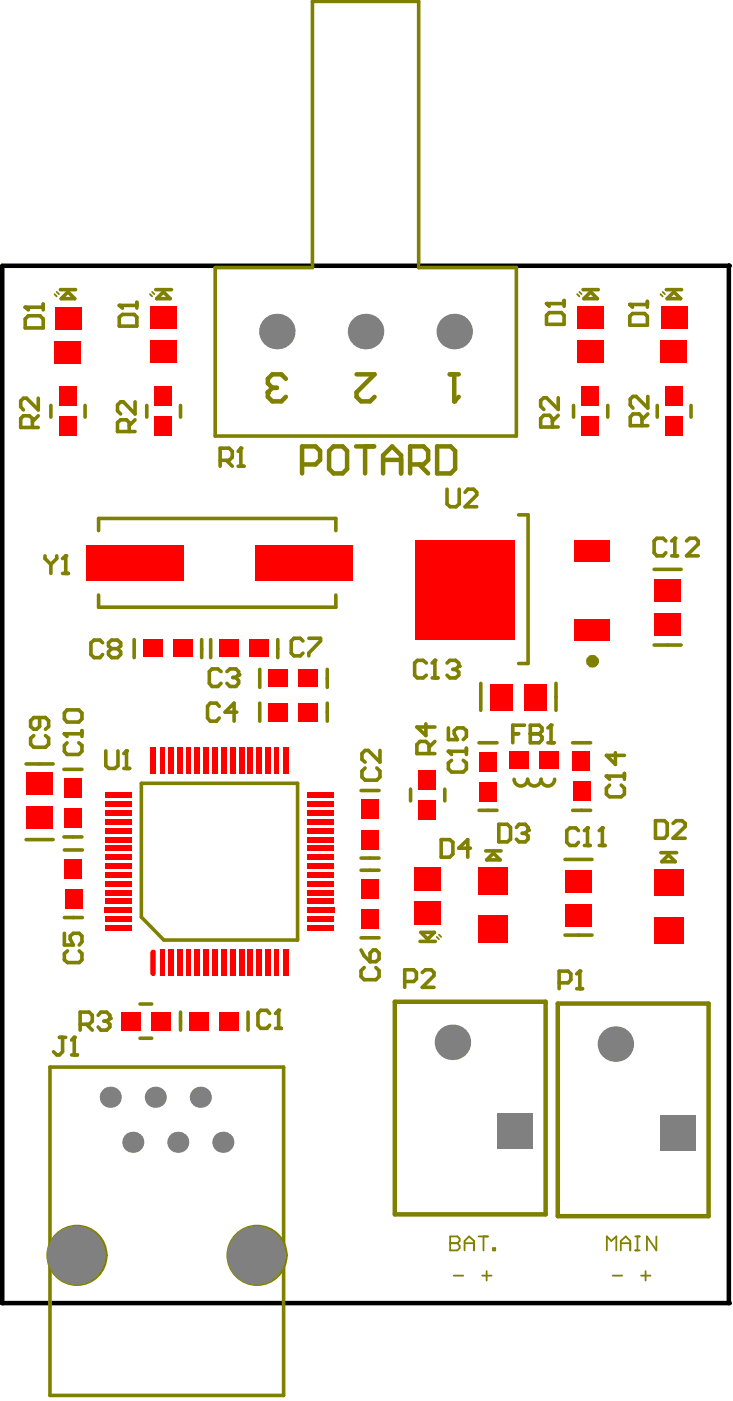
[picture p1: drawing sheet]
<svg xmlns="http://www.w3.org/2000/svg" width="138mm" height="263mm" viewBox="0 0 138 263" stroke-linecap="round" stroke-linejoin="round" font-family="sans-serif">
<g fill="#000">
<circle cx="136.8" cy="49.9" r=".42"/>
<circle cx=".4" cy="244.5" r=".42"/>
<circle cx="136.8" cy="244.5" r=".42"/>
</g>
<path d="M.4 49.9h136.4v194.6h-136.4z" fill="none" stroke="#000" stroke-width=".84"/>
<g fill="none" stroke="#808000" stroke-width=".68">
<path d="M58.6 .3h20v49.9h18.3v31.6h-56.5v-31.6h18.2zM11.3 54.3h2.9M11.5 56l1.3-1.2 1.2 1.2zM29.2 54.3h3M29.4 56l1.3-1.2 1.2 1.2zM109.4 54.3h2.9M109.6 56l1.3-1.2 1.2 1.2zM125.1 54.3h2.8M125.2 56l1.3-1.2 1.3 1.2zM9.5 76.1v2.1M16 76.1v2.1M27.5 76.1v2.1"/>
<path d="M33.9 76.1v2.1M107.7 76.1v2.1M114.1 76.1v2.1M123.4 76.1v2.1M129.7 76.1v2.1M18.5 99.5v-2.2h44.5v2.2M97.3 96.6h1.8v27.9h-1.8M8.4 104.3v.5l1.1 1.1M9.5 105.9v1.7M10.6 104.3v.5l-1.1 1.1M11.7 107.6h1.1M12.3 104.3v3.3"/>
<path d="M18.5 111.6v2.3h44.5v-2.3M25.2 120v3.4M37.9 120v3.4M39.5 120v3.4M52.1 120v3.4M122.8 106.8h5M48.8 125.6v3.3M48.8 131.9v3.4M61.4 125.6v3.3M61.4 131.9v3.4M89.9 139.3h3.4M90.2 128.2v5.1"/>
<path d="M104.4 128.2v5.1M107.5 139.3h3.4M122.8 121h5M4.9 157.5h5.1M4.9 143.3h5.1M12 157h3.4M12 144.3h3.4M12.1 159.5h3.4M26.5 146.9h29.4v29.4h-25.1l-4.3-4.3zM67.8 148.3h3.3M77.1 148v2.2M83.5 148v2.2"/>
<path d="M89.9 152h3.4M91.2 159.6h2.8M107.5 152h3.4M124 160h3M12.1 172.1h3.4M67.8 161h3.3M67.8 163.3h3.3M67.8 175.9h3.3M78.8 176.6h2.9M79 174.9h2.5l-1.2 1.3zM92.6 160l1.3 1.3h-2.6zM106 175.4h5.1"/>
<path d="M106 161.2h5.1M124.2 161.6l1.3-1.2 1.2 1.2zM26.3 194.8h2.2M26.3 188.3h2.2M33.9 189.9v3.3M46.6 189.9v3.3M9.4 200.2h43.8v61.6h-43.8z"/>
</g>
<path d="M10.2 55.2l.4 .4M10.6 54.8l.5 .4M28.1 55.2l.5 .4M28.6 54.8l.4 .4M108.3 55.2l.5 .4M108.8 54.8l.4 .4M124 55.2l.4 .4M124.4 54.8l.4 .4M82 175.8l.4 .4M82.4 175.3l.4 .5" fill="none" stroke="#808000" stroke-width=".34"/>
<path d="M74.1 187.9h28.3v39.9h-28.3zM104.7 188.3h28.3v39.8h-28.3z" fill="none" stroke="#808000" stroke-width=".84"/>
<circle cx="12.3" cy="104.3" r=".34" fill="#808000"/>
<path d="M12.3 104.3l-.6 .5" fill="none" stroke="#808000" stroke-width=".68"/>
<path d="M50.3 73.6v.8l.8 .9h1.7l.9-.9" fill="none" stroke="#808000" stroke-width=".84"/>
<circle cx="50.3" cy="73.6" r=".42" fill="#808000"/>
<path d="M51.1 72.8l-.8 .8M51.1 72.8h.9M53.7 71.1l-.9-.9h-1.7l-.8 .9v.8l.8 .9M84.4 70.2h1.7M85.3 70.2v5.1" fill="none" stroke="#808000" stroke-width=".84"/>
<circle cx="85.3" cy="75.3" r=".42" fill="#808000"/>
<path d="M86.1 74.4l-.8 .9" fill="none" stroke="#808000" stroke-width=".84"/>
<path d="M22.4 59.5l.6-.5h2.2l.5 .5v1.7h-3.3zM22.4 57.3h3.3M25.7 56.7v1.1M25.3 75.4v2.3l-2.1-2.3h-.6l-.5 .6v1.1l.5 .6M25.3 78.8l-1 1.1M24.3 81v-1.7l-.6-.5h-1.1l-.5 .5v1.7h3.2" fill="none" stroke="#808000" stroke-width=".68"/>
<circle cx="22.4" cy="57.3" r=".34" fill="#808000"/>
<path d="M22.4 57.3l.6 .5M84.2 140.9h3.3M84.8 142.6l-.6 .5v1.1l.6 .6h2.2l.5-.6v-1.1l-.5-.5M87.5 140.4v1.1" fill="none" stroke="#808000" stroke-width=".68"/>
<circle cx="84.2" cy="140.9" r=".34" fill="#808000"/>
<path d="M84.2 136.6v2.1h1.7l-.6-1v-.6l.6-.5h1.1l.5 .5v1.1l-.5 .5M84.2 140.9l.6 .6M11.2 194.6h1.1M11.7 194.6v2.7l-.5 .6h-.6l-.5-.6M13.4 197.9h1.1M13.9 194.6v3.3" fill="none" stroke="#808000" stroke-width=".68"/>
<circle cx="13.9" cy="194.6" r=".34" fill="#808000"/>
<path d="M19.9 140.9v2.7l.5 .6h1.1l.6-.6v-2.7M23.2 144.2h1.1M23.7 140.9v3.3M13.9 194.6l-.5 .5" fill="none" stroke="#808000" stroke-width=".68"/>
<circle cx="23.7" cy="140.9" r=".34" fill="#808000"/>
<g fill="none" stroke="#808000" stroke-width=".68">
<path d="M58 119.7h2.2v.5l-2.2 2.3v.5M6.3 138l-.6 .5v1.1l.6 .6h2.2l.6-.6v-1.1l-.6-.5M7.4 134.6v1.7l-.6 .5h-.5l-.6-.5v-1.1l.6-.6h2.2l.6 .6v1.1l-.6 .5M56.9 120.2l-.5-.5h-1.2l-.5 .5v2.3l.5 .5h1.2l.5-.5M23.7 140.9l-.5 .5M12.1 175.1v2.2h1.7l-.6-1.1v-.6l.6-.5h1.1l.5 .5v1.1l-.5 .6M12.7 178.4l-.6 .5v1.2l.6 .5h2.2l.5-.5v-1.2l-.5-.5M67.8 178.2l.6 1.1 1.1 1.1M69.5 178.8l.6-.6h.5l.5 .6v1.1l-.5 .5h-1.1zM50.6 190.1l-.5-.6h-1.2l-.5 .6v2.2l.5 .6h1.2l.5-.6M51.7 192.9h1.1M52.3 189.5v3.4"/>
<path d="M68.4 181.5l-.6 .6v1.1l.6 .6h2.2l.5-.6v-1.1l-.5-.6"/>
</g>
<circle cx="52.3" cy="189.5" r=".34" fill="#808000"/>
<path d="M52.3 189.5l-.6 .6" fill="none" stroke="#808000" stroke-width=".68"/>
<path d="M66.9 70.2h3.4l-3.4 3.4v.8l.9 .9h1.7l.8-.9" fill="none" stroke="#808000" stroke-width=".84"/>
<path d="M84.5 231.9v2.7h1.4l.4-.5v-.4l-.4-.5h-1.4M85.2 239.3h1.8M90.5 239.3h1.8M91.3 238.5v1.7" fill="none" stroke="#808000" stroke-width=".34"/>
<circle cx="84.5" cy="233.2" r=".17" fill="#808000"/>
<path d="M84.5 231.9h1.4l.4 .5v.4l-.4 .4h-1.4M87.2 233.2h1.8M87.2 234.6v-1.8l.8-.9 1 .9v1.8M89.8 231.9h1.8M90.8 231.9v2.7M92.5 234.1h.4v.5h-.4z" fill="none" stroke="#808000" stroke-width=".34"/>
<path d="M80 124.4l-.6-.5h-1.1l-.5 .5v2.3l.5 .5h1.1l.6-.5M81.1 127.2h1.1M81.6 123.9v3.3M82.8 157.5h1.6l.6 .5v2.2l-.6 .6h-1.6zM88.3 159.1h-2.2l1.7-1.6v3.3M76 184.1h1.7l.5-.5v-1.2l-.5-.5h-1.7v3.3M79.3 182.4l.6-.5h1.1l.5 .5v.6l-2.2 2.2h2.2" fill="none" stroke="#808000" stroke-width=".68"/>
<circle cx="81.6" cy="123.9" r=".34" fill="#808000"/>
<path d="M81.6 123.9l-.5 .5M83.9 124.4l.5-.5h1.1l.6 .5v.6" fill="none" stroke="#808000" stroke-width=".68"/>
<circle cx="86.1" cy="125" r=".34" fill="#808000"/>
<path d="M83.9 91.8v2.8l.6 .5h1.1l.6-.5v-2.8M87.3 92.4l.5-.6h1.1l.6 .6v.5l-2.2 2.2h2.2M85 125.6h.5M85.5 125.6l.6 .5v.6l-.6 .5h-1.1l-.5-.5M86.1 125l-.6 .6M104.9 184.4h1.7l.5-.6v-1.1l-.5-.5h-1.7v3.3M108.2 185.5h1.1M108.8 182.2v3.3" fill="none" stroke="#808000" stroke-width=".68"/>
<path d="M113.9 234.6v-2.7l.9 .9 .9-.9v2.7M115 239.3h1.8M116.5 234.6v-1.8l1-.9 .8 .9v1.8M116.5 233.2h1.8M119.2 231.9h.9M119.2 234.6h.9M119.7 231.9v2.7M120.3 239.3h1.8M121.2 238.5v1.7M123.2 231.9v2.7l-1.8-2.7v2.7" fill="none" stroke="#808000" stroke-width=".34"/>
<circle cx="108.8" cy="182.2" r=".34" fill="#808000"/>
<path d="M108.6 155.8l-.5-.5h-1.1l-.6 .5v2.2l.6 .6h1.1l.5-.6M109.7 158.6h1.1M110.3 155.3v3.3M108.8 182.2l-.6 .5" fill="none" stroke="#808000" stroke-width=".68"/>
<circle cx="110.3" cy="155.3" r=".34" fill="#808000"/>
<path d="M110.3 155.3l-.6 .5M112.5 158.6h1.1M113.1 155.3v3.3" fill="none" stroke="#808000" stroke-width=".68"/>
<circle cx="113.1" cy="155.3" r=".34" fill="#808000"/>
<path d="M12.1 137.7h3.3M12.6 139.3l-.5 .5v1.1l.5 .6h2.2l.6-.6v-1.1l-.6-.5M15.4 137.1v1.1M113.1 155.3l-.6 .5" fill="none" stroke="#808000" stroke-width=".68"/>
<circle cx="12.1" cy="137.7" r=".34" fill="#808000"/>
<path d="M4.7 57.6h3.4M5.3 59.2h2.2l.6 .6v1.7h-3.4v-1.7zM8.1 57v1.1M7.2 74.7v2.2l-2.2-2.2h-.6l-.5 .5v1.1l.5 .6M7.2 78l-1.1 1.1M6.1 80.2v-1.7l-.6-.5h-1.1l-.5 .5v1.7h3.3M12.1 137.7l.5 .5M12.6 133.2h2.2l.6 .6v1.1l-.6 .6h-2.2l-.5-.6v-1.1z" fill="none" stroke="#808000" stroke-width=".68"/>
<circle cx="4.7" cy="57.6" r=".34" fill="#808000"/>
<path d="M4.7 57.6l.6 .5M79.9 135.8v2.2l-1.7-1.6h3.4M81.6 139.1l-1.1 1.1M80.5 141.4v-1.7l-.6-.6h-1.1l-.6 .6v1.7h3.4M113.8 145.6h3.4M114.4 147.3l-.6 .6v1.1l.6 .5h2.2l.6-.5v-1.1l-.6-.6M117.2 145.1v1.1" fill="none" stroke="#808000" stroke-width=".68"/>
<circle cx="113.8" cy="145.6" r=".34" fill="#808000"/>
<path d="M102.6 59.2l.5-.6h2.3l.5 .6v1.6h-3.3zM102.6 57h3.3M105.9 56.4v1.1M104.8 74.6v2.2l-2.2-2.2h-.5l-.6 .5v1.1l.6 .6M104.8 77.9l-1.1 1.1M120.5 79.9v-1.7l-.5-.5h-1.2l-.5 .5v1.7h3.3M121.6 74.4v2.2l-2.2-2.2h-.6l-.5 .5v1.1l.5 .6M121.6 77.7l-1.1 1.1M103.7 80.1v-1.6l-.5-.6h-1.1l-.6 .6v1.6h3.3M113.8 145.6l.6 .6M115.5 141.2v2.2l-1.7-1.7h3.4" fill="none" stroke="#808000" stroke-width=".68"/>
<circle cx="102.6" cy="57" r=".34" fill="#808000"/>
<path d="M102.6 57l.5 .5M118.2 59.3l.5-.5h2.3l.5 .5v1.7h-3.3zM118.2 57.1h3.3M121.5 56.5v1.1" fill="none" stroke="#808000" stroke-width=".68"/>
<circle cx="118.2" cy="57.1" r=".34" fill="#808000"/>
<path d="M118.2 57.1l.5 .5M19.3 120.6l-.5-.5h-1.1l-.6 .5v2.2l.6 .6h1.1l.5-.6M21 121.7l-.6-.5v-.6l.6-.5h1.1l.5 .5v.6l-.5 .5M21 121.7l-.6 .6v.5l.6 .6h1.1l.5-.6v-.5l-.5-.6M21 121.7h1.1M93.6 154.6h1.6l.6 .6v2.2l-.6 .5h-1.6zM96.9 155.2l.5-.6h1.2l.5 .6v.5" fill="none" stroke="#808000" stroke-width=".68"/>
<circle cx="99.1" cy="155.7" r=".34" fill="#808000"/>
<path d="M98 156.3h.6M98.6 156.3l.5 .5v.6l-.5 .5h-1.2l-.5-.5M99.1 155.7l-.5 .6M123 154h1.7l.5 .5v2.2l-.5 .6h-1.7zM126.3 154.5l.6-.5h1.1l.6 .5v.6l-2.3 2.2h2.3M15 192.2h1.7l.6-.6v-1.1l-.6-.6h-1.7v3.3M16.2 192.2l1.1 1M18.4 190.5l.5-.6h1.1l.6 .6v.6" fill="none" stroke="#808000" stroke-width=".68"/>
<circle cx="20.6" cy="191.1" r=".34" fill="#808000"/>
<path d="M96.2 137.7h1.1M98.4 136h-2.2v3.3M99.5 136v3.3h1.7l.5-.6v-.5l-.5-.5h-1.7M19.5 191.6h.5M20 191.6l.6 .6v.5l-.6 .5h-1.1l-.5-.5M20.6 191.1l-.6 .5" fill="none" stroke="#808000" stroke-width=".68"/>
<circle cx="99.5" cy="137.7" r=".34" fill="#808000"/>
<path d="M99.5 136h1.7l.5 .6v.5l-.5 .6h-1.7M102.8 139.3h1.2M103.4 136v3.3" fill="none" stroke="#808000" stroke-width=".68"/>
<circle cx="103.4" cy="136" r=".34" fill="#808000"/>
<path d="M41.2 132.5l-.6-.6h-1.1l-.5 .6v2.2l.5 .6h1.1l.6-.6M41.5 126l-.6-.5h-1.1l-.5 .5v2.2l.5 .6h1.1l.6-.6M42.6 126l.6-.5h1.1l.5 .5v.6M44.4 133.6h-2.2l1.7-1.7v3.4M103.4 136l-.6 .6" fill="none" stroke="#808000" stroke-width=".68"/>
<circle cx="44.8" cy="126.6" r=".34" fill="#808000"/>
<path d="M125 101.5l-.5-.5h-1.2l-.5 .5v2.2l.5 .6h1.2l.5-.6M126.1 104.3h1.1M126.7 101v3.3M43.7 127.1h.6M44.3 127.1l.5 .6v.5l-.5 .6h-1.1l-.6-.6M44.8 126.6l-.5 .5" fill="none" stroke="#808000" stroke-width=".68"/>
<circle cx="126.7" cy="101" r=".34" fill="#808000"/>
<path d="M41.3 86.4h1.7l.6-.6v-1.1l-.6-.6h-1.7v3.4M42.5 86.4l1.1 1.1M44.7 87.5h1.1M45.2 84.1v3.4M126.7 101l-.6 .5M128.9 101.5l.6-.5h1.1l.5 .5v.6l-2.2 2.2h2.2M68.5 144.1l-.6 .6v1.1l.6 .6h2.2l.6-.6v-1.1l-.6-.6M71.3 140.8v2.2l-2.2-2.2h-.6l-.6 .6v1.1l.6 .5" fill="none" stroke="#808000" stroke-width=".68"/>
<path d="M56.7 87.1h2.5l.9-.8v-1.7l-.9-.9h-2.5v5.1M61.8 84.6l.8-.9h1.7l.8 .9v3.4l-.8 .8h-1.7l-.8-.8zM66.8 83.7h3.4M68.5 83.7v5.1M71.9 88.8v-3.4l1.7-1.7 1.7 1.7v3.4M71.9 86.3h3.4M77 87.1h2.5l.9-.8v-1.7l-.9-.9h-2.5v5.1M78.7 87.1l1.7 1.7M82 83.7h2.6l.8 .9v3.4l-.8 .8h-2.6z" fill="none" stroke="#808000" stroke-width=".84"/>
<circle cx="45.2" cy="84.1" r=".34" fill="#808000"/>
<g fill="none" stroke="#808000" stroke-width=".68">
<path d="M45.2 84.1l-.5 .6M96.5 146.2a1.27 1.27 0 0 0 1.3 1.3 1.27 1.27 0 0 0 1.2-1.3 1.27 1.27 0 0 0 1.3 1.3 1.27 1.27 0 0 0 1.3-1.3 1.27 1.27 0 0 0 1.2 1.3 1.27 1.27 0 0 0 1.3-1.3"/>
<circle cx="14.4" cy="235.5" r="5.4"/>
<circle cx="48.2" cy="235.5" r="5.4"/>
</g>
<circle cx="111.2" cy="124" r=".34" fill="none" stroke="#808000" stroke-width="1.7"/>
<g fill="#808080">
<circle cx="48.1" cy="235.5" r="5.5"/>
<circle cx="14.3" cy="235.5" r="5.5"/>
<circle cx="24.9" cy="214.3" r="1.99"/>
<circle cx="37.6" cy="205.8" r="1.99"/>
<circle cx="41.8" cy="214.3" r="1.99"/>
<circle cx="29.2" cy="205.8" r="1.99"/>
<circle cx="33.4" cy="214.3" r="1.99"/>
<circle cx="20.7" cy="205.8" r="1.99"/>
<circle cx="52" cy="62.2" r="3.3"/>
<circle cx="84.9" cy="195.5" r="3.3"/>
<circle cx="85.3" cy="62.2" r="3.3"/>
<circle cx="115.5" cy="195.9" r="3.3"/>
<circle cx="68.6" cy="62.2" r="3.3"/>
</g>
<g fill="#808080">
<path d="M123.9 209.1h6.6v6.7h-6.6z" fill-rule="evenodd"/>
<path d="M93.3 208.9h6.7v6.6h-6.7z" fill-rule="evenodd"/>
</g>
<g fill="#f00">
<path d="M29 78.2h3.3v3.6h-3.3z" fill-rule="evenodd"/>
<path d="M29 72.5h3.3v3.6h-3.3z" fill-rule="evenodd"/>
<path d="M50.4 125.6h3.6v3.3h-3.6z" fill-rule="evenodd"/>
<path d="M56 125.6h3.7v3.3h-3.7z" fill-rule="evenodd"/>
<path d="M90 146.7h3.3v3.6h-3.3z" fill-rule="evenodd"/>
<path d="M89.9 141.1h3.3v3.6h-3.3z" fill-rule="evenodd"/>
<path d="M124.8 78.2h3.3v3.6h-3.3z" fill-rule="evenodd"/>
<path d="M124.8 72.5h3.3v3.6h-3.3z" fill-rule="evenodd"/>
<path d="M22.8 189.9h3.6v3.3h-3.6z" fill-rule="evenodd"/>
<path d="M28.5 189.9h3.6v3.3h-3.6z" fill-rule="evenodd"/>
<path d="M30 178h.9v5h-.9z" fill-rule="evenodd"/>
<path d="M31.5 178h1v5h-1z" fill-rule="evenodd"/>
<path d="M33.2 178h1v5h-1z" fill-rule="evenodd"/>
<path d="M35.6 189.9h3.6v3.3h-3.6z" fill-rule="evenodd"/>
<path d="M36.5 178h1v5h-1z" fill-rule="evenodd"/>
<path d="M38.2 178h1v5h-1z" fill-rule="evenodd"/>
<path d="M39.9 178h1v5h-1z" fill-rule="evenodd"/>
<path d="M43.2 178h1v5h-1z" fill-rule="evenodd"/>
<path d="M44.9 178h1v5h-1z" fill-rule="evenodd"/>
<path d="M46.5 178h1v5h-1z" fill-rule="evenodd"/>
<path d="M49.9 178h1v5h-1z" fill-rule="evenodd"/>
<path d="M51.5 178h.9v5h-.9z" fill-rule="evenodd"/>
<path d="M53.2 178h1v5h-1z" fill-rule="evenodd"/>
<path d="M50.4 131.9h3.6v3.4h-3.6z" fill-rule="evenodd"/>
<path d="M56 131.9h3.7v3.4h-3.7z" fill-rule="evenodd"/>
<path d="M124 63.8h4.9v4.3h-4.9z" fill-rule="evenodd"/>
<path d="M33.2 140.1h1v5h-1z" fill-rule="evenodd"/>
<path d="M31.5 140.1h1v5h-1z" fill-rule="evenodd"/>
<path d="M30 140.1h.9v5h-.9z" fill-rule="evenodd"/>
<path d="M39.9 140.1h1v5h-1z" fill-rule="evenodd"/>
<path d="M38.2 140.1h1v5h-1z" fill-rule="evenodd"/>
<path d="M36.5 140.1h1v5h-1z" fill-rule="evenodd"/>
<path d="M46.5 140.1h1v5h-1z" fill-rule="evenodd"/>
<path d="M44.9 140.1h1v5h-1z" fill-rule="evenodd"/>
<path d="M43.2 140.1h1v5h-1z" fill-rule="evenodd"/>
<path d="M53.2 140.1h1v5h-1z" fill-rule="evenodd"/>
<path d="M51.5 140.1h.9v5h-.9z" fill-rule="evenodd"/>
<path d="M49.9 140.1h1v5h-1z" fill-rule="evenodd"/>
<path d="M124 57.5h5v4.3h-5z" fill-rule="evenodd"/>
<path d="M12.2 166.8h3.3v3.6h-3.3z" fill-rule="evenodd"/>
<path d="M12.1 161.2h3.3v3.7h-3.3z" fill-rule="evenodd"/>
<path d="M12 146h3.3v3.6h-3.3z" fill-rule="evenodd"/>
<path d="M11.1 78.1h3.3v3.6h-3.3z" fill-rule="evenodd"/>
<path d="M11.1 72.4h3.3v3.7h-3.3z" fill-rule="evenodd"/>
<path d="M19.8 173.6h5v1h-5z" fill-rule="evenodd"/>
<path d="M19.7 167h5v1h-5z" fill-rule="evenodd"/>
<path d="M19.8 168.6h5v1h-5z" fill-rule="evenodd"/>
<path d="M19.7 170.3h5.1v1h-5.1z" fill-rule="evenodd"/>
<path d="M19.7 160.3h5v1h-5z" fill-rule="evenodd"/>
<path d="M19.7 162h5v1h-5z" fill-rule="evenodd"/>
<path d="M19.8 163.6h5v1h-5z" fill-rule="evenodd"/>
<path d="M19.8 153.6h5v1h-5z" fill-rule="evenodd"/>
<path d="M19.7 155.3h5v1h-5z" fill-rule="evenodd"/>
<path d="M19.7 157h5v1h-5z" fill-rule="evenodd"/>
<path d="M19.8 148.6h5v1h-5z" fill-rule="evenodd"/>
<path d="M19.7 150.3h5v1h-5z" fill-rule="evenodd"/>
<path d="M27 120h3.6v3.3h-3.6z" fill-rule="evenodd"/>
<path d="M32.6 120h3.7v3.3h-3.7z" fill-rule="evenodd"/>
<path d="M57.7 173.6h5v1h-5z" fill-rule="evenodd"/>
<path d="M57.6 170.3h5.1v1h-5.1z" fill-rule="evenodd"/>
<path d="M57.7 168.6h5v1h-5z" fill-rule="evenodd"/>
<path d="M57.6 167h5v1h-5z" fill-rule="evenodd"/>
<path d="M57.7 163.6h5v1h-5z" fill-rule="evenodd"/>
<path d="M57.6 162h5v1h-5z" fill-rule="evenodd"/>
<path d="M57.6 160.3h5v1h-5z" fill-rule="evenodd"/>
<path d="M57.6 157h5v1h-5z" fill-rule="evenodd"/>
<path d="M57.6 155.3h5v1h-5z" fill-rule="evenodd"/>
<path d="M57.7 153.6h5v1h-5z" fill-rule="evenodd"/>
<path d="M57.6 150.3h5v1h-5z" fill-rule="evenodd"/>
<path d="M57.7 148.6h5v1h-5z" fill-rule="evenodd"/>
<path d="M46.8 120h3.7v3.3h-3.7z" fill-rule="evenodd"/>
<path d="M107.6 146.6h3.3v3.6h-3.3z" fill-rule="evenodd"/>
<path d="M107.5 141h3.3v3.7h-3.3z" fill-rule="evenodd"/>
<path d="M101.2 140.9h3.7v3.3h-3.7z" fill-rule="evenodd"/>
<path d="M109.2 78.2h3.3v3.6h-3.3z" fill-rule="evenodd"/>
<path d="M109.2 72.5h3.3v3.6h-3.3z" fill-rule="evenodd"/>
<path d="M12.1 151.6h3.3v3.6h-3.3z" fill-rule="evenodd"/>
<path d="M4.9 151.3h5v4.3h-5z" fill-rule="evenodd"/>
<path d="M4.9 144.9h5v4.3h-5z" fill-rule="evenodd"/>
<path d="M10.2 63.9h5v4.3h-5z" fill-rule="evenodd"/>
</g>
<path d="M28.7 178.6v4" fill="none" stroke="#f00" stroke-width="1"/>
<g fill="#f00">
<path d="M35 178h.9v5h-.9z" fill-rule="evenodd"/>
<path d="M41.5 178h1v5h-1z" fill-rule="evenodd"/>
<path d="M19.7 172h5v1h-5z" fill-rule="evenodd"/>
<path d="M19.8 151.9h5v1h-5z" fill-rule="evenodd"/>
<path d="M19.8 158.6h5v1h-5z" fill-rule="evenodd"/>
<path d="M19.7 165.3h5v1h-5z" fill-rule="evenodd"/>
<path d="M28.1 63.8h5v4.3h-5z" fill-rule="evenodd"/>
<path d="M67.9 170.6h3.2v3.7h-3.2z" fill-rule="evenodd"/>
<path d="M48.2 178h1v5h-1z" fill-rule="evenodd"/>
<path d="M57.6 172h5v1h-5z" fill-rule="evenodd"/>
<path d="M67.8 150h3.3v3.7h-3.3z" fill-rule="evenodd"/>
<path d="M67.8 155.6h3.3v3.8h-3.3z" fill-rule="evenodd"/>
<path d="M67.9 164.9h3.2v3.8h-3.2z" fill-rule="evenodd"/>
<path d="M57.6 165.3h5v1h-5z" fill-rule="evenodd"/>
<path d="M57.7 158.6h5v1h-5z" fill-rule="evenodd"/>
<path d="M57.7 151.9h5v1h-5z" fill-rule="evenodd"/>
<path d="M47.8 102.2h18.4v6.7h-18.4z" fill-rule="evenodd"/>
<path d="M89.8 171.7h5.6v5.1h-5.6z" fill-rule="evenodd"/>
<path d="M77.7 162.7h5v4.4h-5z" fill-rule="evenodd"/>
<path d="M78.6 150.2h3.3v3.7h-3.3z" fill-rule="evenodd"/>
<path d="M78.6 144.5h3.3v3.7h-3.3z" fill-rule="evenodd"/>
<path d="M89.8 162.7h5.6v5.1h-5.6z" fill-rule="evenodd"/>
<path d="M92 128.3h4.3v5h-4.3z" fill-rule="evenodd"/>
<path d="M106 169.5h5v4.3h-5z" fill-rule="evenodd"/>
<path d="M106.1 163.2h5v4.3h-5z" fill-rule="evenodd"/>
<path d="M107.8 116.2h6.7v4h-6.7z" fill-rule="evenodd"/>
<path d="M107.8 101.3h6.7v4h-6.7z" fill-rule="evenodd"/>
<path d="M108.3 63.8h5v4.3h-5z" fill-rule="evenodd"/>
<path d="M10.3 57.5h5v4.4h-5z" fill-rule="evenodd"/>
<path d="M41.5 140.1h1v5h-1z" fill-rule="evenodd"/>
<path d="M35 140.1h.9v5h-.9z" fill-rule="evenodd"/>
<path d="M28.2 140.1h1v5h-1z" fill-rule="evenodd"/>
<path d="M28.2 57.5h5v4.3h-5z" fill-rule="evenodd"/>
<path d="M48.2 140.1h1v5h-1z" fill-rule="evenodd"/>
<path d="M77.8 169.1h5v4.4h-5z" fill-rule="evenodd"/>
<path d="M108.4 57.5h5v4.3h-5z" fill-rule="evenodd"/>
<path d="M78 101.3h18.7v18.7h-18.7z" fill-rule="evenodd"/>
<path d="M95.6 140.9h3.7v3.3h-3.7z" fill-rule="evenodd"/>
<path d="M41.2 120h3.7v3.3h-3.7z" fill-rule="evenodd"/>
<path d="M41.2 189.9h3.7v3.3h-3.7z" fill-rule="evenodd"/>
<path d="M122.7 172h5.6v5h-5.6z" fill-rule="evenodd"/>
<path d="M122.7 163.1h5.6v5h-5.6z" fill-rule="evenodd"/>
<path d="M98.4 128.3h4.3v5h-4.3z" fill-rule="evenodd"/>
<path d="M122.8 108.7h5v4.3h-5z" fill-rule="evenodd"/>
<path d="M122.9 114.9h4.9v4.3h-4.9z" fill-rule="evenodd"/>
<path d="M16.2 102.2h18.4v6.7h-18.4z" fill-rule="evenodd"/>
</g>
</svg>
